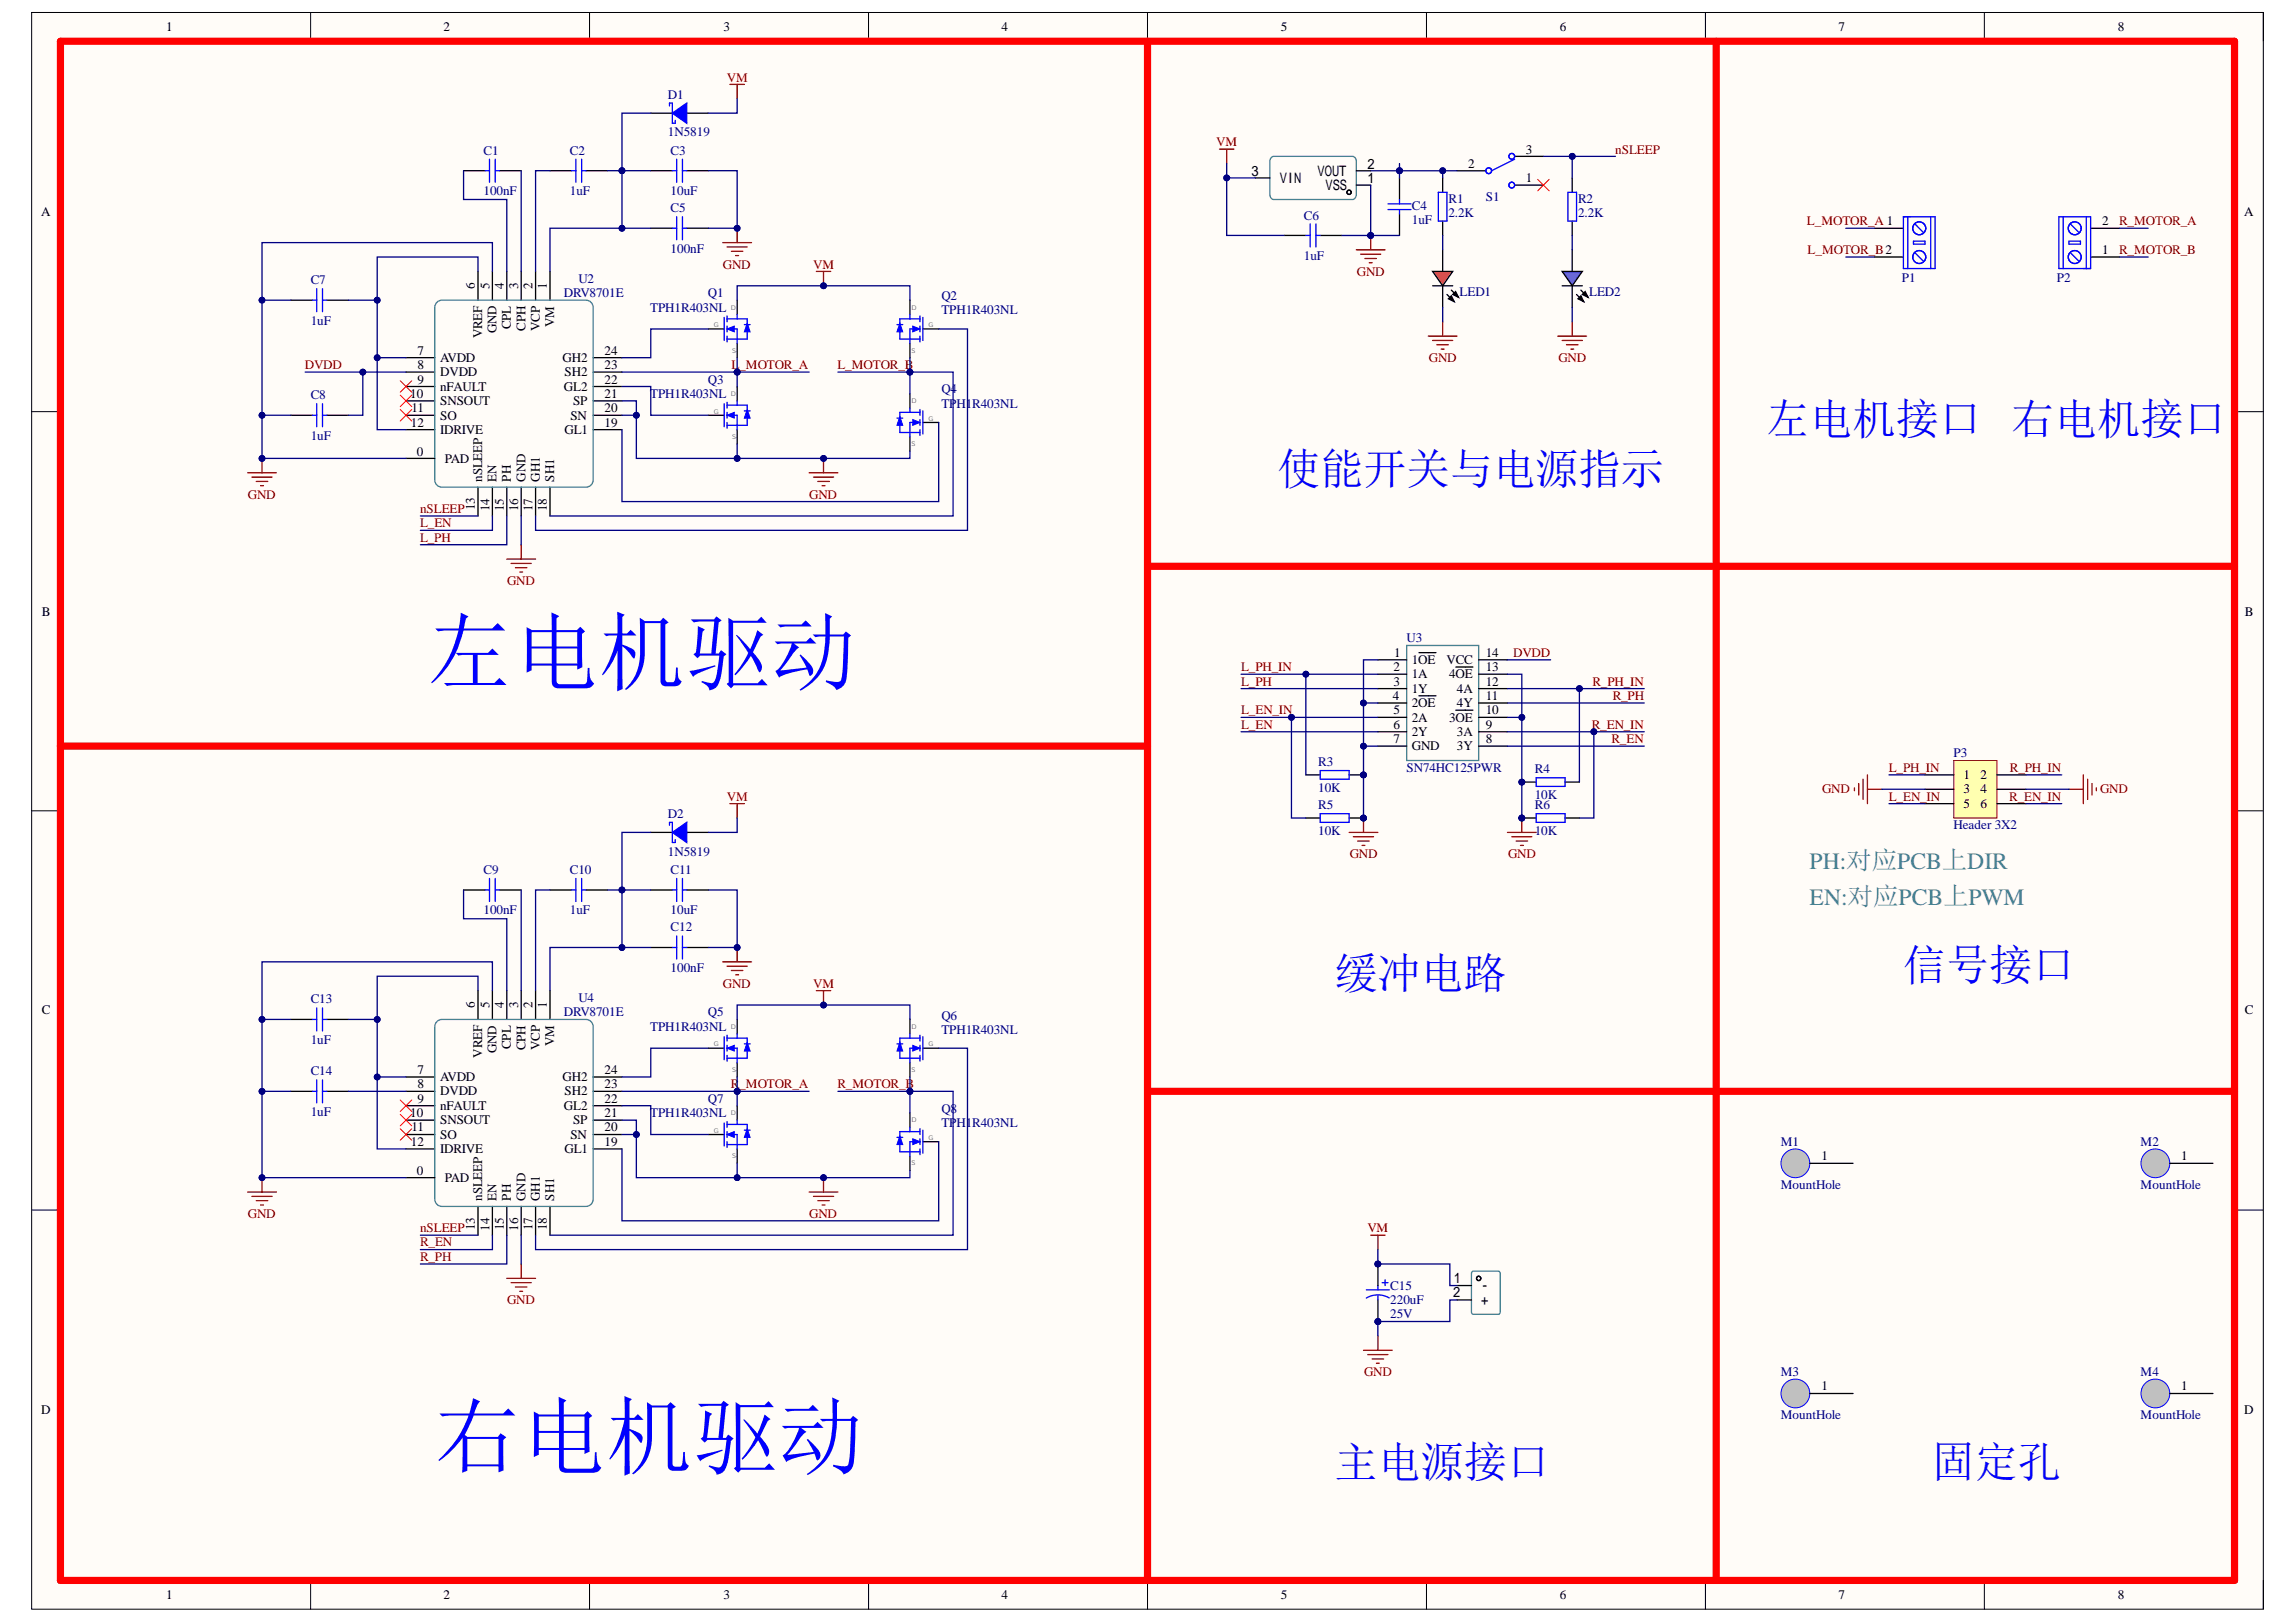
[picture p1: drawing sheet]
<svg xmlns="http://www.w3.org/2000/svg" width="297mm" height="210mm" viewBox="0 0 297 210" stroke-linecap="round" stroke-linejoin="round" font-family="sans-serif">
<defs><g id="words">
<g font-size="11.1" fill="#00f">
<text x="55.3" y="88.3">左电机驱动</text>
<text x="56.2" y="189.8">右电机驱动</text>
</g>
<g font-size="5.6" fill="#00f">
<text x="228.5" y="56.2">左电机接口 右电机接口</text>
<text x="165.2" y="62.7">使能开关与电源指示</text>
<text x="172.7" y="127.8">缓冲电路</text>
<text x="246.2" y="126.9">信号接口</text>
<text x="172.7" y="191.1">主电源接口</text>
<text x="249.9" y="191.1">固定孔</text>
</g>
<g font-size="3" fill="#45818e">
<text x="234.1" y="112.5">PH:对应PCB上DIR</text>
<text x="234.1" y="117.1">EN:对应PCB上PWM</text>
</g>
<g font-size="1.9">
<text x="165.6" y="23.7">VIN</text>
<text x="170.5" y="22.7">VOUT</text>
<text x="171.5" y="24.6">VSS</text>
</g>
<g font-size="1.7">
<text x="21.5" y="4">1</text>
<text x="57.4" y="4">2</text>
<text x="93.6" y="4">3</text>
<text x="129.6" y="4">4</text>
<text x="165.7" y="4">5</text>
<text x="201.8" y="4">6</text>
<text x="237.8" y="4">7</text>
<text x="274" y="4">8</text>
<text x="189.9" y="21.7">2</text>
<text x="197.4" y="19.9">3</text>
<text x="197.4" y="23.6">1</text>
<text x="5.3" y="28">A</text>
<text x="271.9" y="29.2">2</text>
<text x="290.3" y="28">A</text>
<text x="271.9" y="32.9">1</text>
<text x="61.4" y="37.4" transform="rotate(-90 61.4 37.4)">6</text>
<text x="63.3" y="37.4" transform="rotate(-90 63.3 37.4)">5</text>
<text x="65.2" y="37.4" transform="rotate(-90 65.2 37.4)">4</text>
<text x="67" y="37.4" transform="rotate(-90 67 37.4)">3</text>
<text x="68.9" y="37.4" transform="rotate(-90 68.9 37.4)">2</text>
<text x="70.8" y="37.4" transform="rotate(-90 70.8 37.4)">1</text>
<text x="54" y="45.9">7</text>
<text x="54" y="47.8">8</text>
<text x="57" y="46.9">AVDD</text>
<text x="62.4" y="43.8" transform="rotate(-90 62.4 43.8)">VREF</text>
<text x="64.2" y="43.1" transform="rotate(-90 64.2 43.1)">GND</text>
<text x="66.1" y="42.6" transform="rotate(-90 66.1 42.6)">CPL</text>
<text x="68" y="42.8" transform="rotate(-90 68 42.8)">CPH</text>
<text x="69.8" y="42.8" transform="rotate(-90 69.8 42.8)">VCP</text>
<text x="71.7" y="42.3" transform="rotate(-90 71.7 42.3)">VM</text>
<text x="72.8" y="46.9">GH2</text>
<text x="78.2" y="47.8">23</text>
<text x="78.2" y="45.9">24</text>
<text x="53.1" y="51.5">10</text>
<text x="53.2" y="53.4">11</text>
<text x="54" y="49.6">9</text>
<text x="57" y="48.7">DVDD</text>
<text x="57" y="50.6">nFAULT</text>
<text x="57" y="52.4">SNSOUT</text>
<text x="73" y="50.6">GL2</text>
<text x="73" y="48.7">SH2</text>
<text x="74.1" y="52.4">SP</text>
<text x="78.2" y="53.4">20</text>
<text x="78.2" y="51.5">21</text>
<text x="78.2" y="49.6">22</text>
<text x="53.2" y="55.2">12</text>
<text x="53.9" y="58.9">0</text>
<text x="57" y="54.3">SO</text>
<text x="57" y="56.2">IDRIVE</text>
<text x="57.6" y="59.9">PAD</text>
<text x="73" y="56.2">GL1</text>
<text x="73.8" y="54.3">SN</text>
<text x="78.2" y="55.2">19</text>
<text x="62.4" y="62.3" transform="rotate(-90 62.4 62.3)">nSLEEP</text>
<text x="64.2" y="62.3" transform="rotate(-90 64.2 62.3)">EN</text>
<text x="66.1" y="62.3" transform="rotate(-90 66.1 62.3)">PH</text>
<text x="68" y="62.3" transform="rotate(-90 68 62.3)">GND</text>
<text x="69.8" y="62.3" transform="rotate(-90 69.8 62.3)">GH1</text>
<text x="71.7" y="62.3" transform="rotate(-90 71.7 62.3)">SH1</text>
<text x="61.4" y="66.1" transform="rotate(-90 61.4 66.1)">13</text>
<text x="63.3" y="66.1" transform="rotate(-90 63.3 66.1)">14</text>
<text x="65.2" y="66.1" transform="rotate(-90 65.2 66.1)">15</text>
<text x="67" y="66.1" transform="rotate(-90 67 66.1)">16</text>
<text x="68.9" y="66.1" transform="rotate(-90 68.9 66.1)">17</text>
<text x="70.8" y="66.1" transform="rotate(-90 70.8 66.1)">18</text>
<text x="5.4" y="79.7">B</text>
<text x="290.4" y="79.7">B</text>
<text x="180.3" y="86.9">2</text>
<text x="180.3" y="88.7">3</text>
<text x="180.4" y="85">1</text>
<text x="182.7" y="85.9">1OE</text>
<text x="182.7" y="87.8">1A</text>
<text x="182.7" y="89.7">1Y</text>
<text x="187.1" y="85.9">VCC</text>
<text x="187.5" y="87.8">4OE</text>
<text x="188.5" y="89.7">4A</text>
<text x="192.2" y="88.7">12</text>
<text x="192.2" y="86.9">13</text>
<text x="192.2" y="85">14</text>
<text x="180.2" y="90.6">4</text>
<text x="180.3" y="94.3">6</text>
<text x="180.3" y="92.4">5</text>
<text x="182.7" y="91.5">2OE</text>
<text x="182.7" y="95.2">2Y</text>
<text x="182.7" y="93.4">2A</text>
<text x="187.5" y="93.4">3OE</text>
<text x="188.5" y="91.5">4Y</text>
<text x="188.5" y="95.2">3A</text>
<text x="192.2" y="92.4">10</text>
<text x="192.2" y="90.6">11</text>
<text x="192.2" y="94.3">9</text>
<text x="180.3" y="96.2">7</text>
<text x="182.7" y="97.1">GND</text>
<text x="188.5" y="97.1">3Y</text>
<text x="192.2" y="96.2">8</text>
<text x="254" y="100.8">1</text>
<text x="256.2" y="100.8">2</text>
<text x="254" y="102.7">3</text>
<text x="254" y="104.5">5</text>
<text x="256.2" y="102.7">4</text>
<text x="256.2" y="104.5">6</text>
<text x="5.4" y="131.3">C</text>
<text x="61.4" y="130.4" transform="rotate(-90 61.4 130.4)">6</text>
<text x="63.3" y="130.4" transform="rotate(-90 63.3 130.4)">5</text>
<text x="65.2" y="130.4" transform="rotate(-90 65.2 130.4)">4</text>
<text x="67" y="130.4" transform="rotate(-90 67 130.4)">3</text>
<text x="68.9" y="130.4" transform="rotate(-90 68.9 130.4)">2</text>
<text x="70.8" y="130.4" transform="rotate(-90 70.8 130.4)">1</text>
<text x="290.4" y="131.3">C</text>
<text x="62.4" y="136.9" transform="rotate(-90 62.4 136.9)">VREF</text>
<text x="64.2" y="136.3" transform="rotate(-90 64.2 136.3)">GND</text>
<text x="66.1" y="135.8" transform="rotate(-90 66.1 135.8)">CPL</text>
<text x="68" y="135.9" transform="rotate(-90 68 135.9)">CPH</text>
<text x="69.8" y="135.8" transform="rotate(-90 69.8 135.8)">VCP</text>
<text x="71.7" y="135.3" transform="rotate(-90 71.7 135.3)">VM</text>
<text x="54" y="139">7</text>
<text x="54" y="140.8">8</text>
<text x="54" y="142.7">9</text>
<text x="57" y="139.9">AVDD</text>
<text x="57" y="141.8">DVDD</text>
<text x="57" y="143.6">nFAULT</text>
<text x="72.8" y="139.9">GH2</text>
<text x="73" y="143.6">GL2</text>
<text x="73" y="141.8">SH2</text>
<text x="78.2" y="142.7">22</text>
<text x="78.2" y="140.8">23</text>
<text x="78.2" y="139">24</text>
<text x="53.1" y="144.6">10</text>
<text x="53.2" y="148.3">12</text>
<text x="53.2" y="146.4">11</text>
<text x="57" y="145.5">SNSOUT</text>
<text x="57" y="147.3">SO</text>
<text x="57" y="149.2">IDRIVE</text>
<text x="73" y="149.2">GL1</text>
<text x="73.8" y="147.3">SN</text>
<text x="74.1" y="145.5">SP</text>
<text x="78.2" y="148.3">19</text>
<text x="78.2" y="146.4">20</text>
<text x="78.2" y="144.6">21</text>
<text x="53.9" y="152">0</text>
<text x="57.6" y="152.9">PAD</text>
<text x="62.4" y="155.4" transform="rotate(-90 62.4 155.4)">nSLEEP</text>
<text x="64.2" y="155.4" transform="rotate(-90 64.2 155.4)">EN</text>
<text x="66.1" y="155.4" transform="rotate(-90 66.1 155.4)">PH</text>
<text x="68" y="155.4" transform="rotate(-90 68 155.4)">GND</text>
<text x="69.8" y="155.4" transform="rotate(-90 69.8 155.4)">GH1</text>
<text x="71.7" y="155.4" transform="rotate(-90 71.7 155.4)">SH1</text>
<text x="235.6" y="150.1">1</text>
<text x="282.2" y="150.1">1</text>
<text x="61.4" y="159.2" transform="rotate(-90 61.4 159.2)">13</text>
<text x="63.3" y="159.3" transform="rotate(-90 63.3 159.3)">14</text>
<text x="65.2" y="159.2" transform="rotate(-90 65.2 159.2)">15</text>
<text x="67" y="159.3" transform="rotate(-90 67 159.3)">16</text>
<text x="68.9" y="159.2" transform="rotate(-90 68.9 159.2)">17</text>
<text x="70.8" y="159.2" transform="rotate(-90 70.8 159.2)">18</text>
<text x="235.6" y="179.9">1</text>
<text x="282.2" y="179.9">1</text>
<text x="5.3" y="183">D</text>
<text x="290.3" y="183">D</text>
<text x="21.5" y="206.9">1</text>
<text x="57.4" y="206.9">2</text>
<text x="93.6" y="206.9">3</text>
<text x="129.6" y="206.9">4</text>
<text x="165.7" y="206.9">5</text>
<text x="201.8" y="206.9">6</text>
<text x="237.8" y="206.9">7</text>
<text x="274" y="206.9">8</text>
</g>
<g font-size="1.7" fill="#800000">
<text x="94" y="10.6">VM</text>
<text x="157.3" y="18.9">VM</text>
<text x="209" y="19.9">nSLEEP</text>
<text x="233.8" y="29.2">L_MOTOR_A 1</text>
<text x="274.1" y="29.2">R_MOTOR_A</text>
<text x="93.5" y="34.8">GND</text>
<text x="105.2" y="34.8">VM</text>
<text x="175.5" y="35.7">GND</text>
<text x="233.9" y="32.9">L_MOTOR_B2</text>
<text x="274.1" y="32.9">R_MOTOR_B</text>
<text x="39.4" y="47.8">DVDD</text>
<text x="94.6" y="47.8">L_MOTOR_A</text>
<text x="108.3" y="47.8">L_MOTOR_B</text>
<text x="184.9" y="46.9">GND</text>
<text x="201.6" y="46.9">GND</text>
<text x="32.1" y="64.5">GND</text>
<text x="104.7" y="64.5">GND</text>
<text x="54.3" y="66.4">nSLEEP</text>
<text x="54.3" y="68.3">L_EN</text>
<text x="54.3" y="70.1">L_PH</text>
<text x="65.6" y="75.7">GND</text>
<text x="160.6" y="86.9">L_PH_IN</text>
<text x="160.6" y="88.7">L_PH</text>
<text x="195.8" y="85">DVDD</text>
<text x="206" y="88.7">R_PH_IN</text>
<text x="160.6" y="92.4">L_EN_IN</text>
<text x="160.6" y="94.3">L_EN</text>
<text x="205.9" y="94.3">R_EN_IN</text>
<text x="208.6" y="90.6">R_PH</text>
<text x="208.5" y="96.2">R_EN</text>
<text x="244.4" y="99.9">L_PH_IN</text>
<text x="260" y="99.9">R_PH_IN</text>
<text x="94" y="103.6">VM</text>
<text x="235.7" y="102.7">GND</text>
<text x="244.4" y="103.6">L_EN_IN</text>
<text x="259.9" y="103.6">R_EN_IN</text>
<text x="271.7" y="102.7">GND</text>
<text x="174.6" y="111.1">GND</text>
<text x="195.1" y="111.1">GND</text>
<text x="93.5" y="127.8">GND</text>
<text x="105.2" y="127.8">VM</text>
<text x="94.5" y="140.8">R_MOTOR_A</text>
<text x="108.3" y="140.8">R_MOTOR_B</text>
<text x="32.1" y="157.6">GND</text>
<text x="54.3" y="159.4">nSLEEP</text>
<text x="54.3" y="161.3">R_EN</text>
<text x="104.7" y="157.6">GND</text>
<text x="176.9" y="159.4">VM</text>
<text x="54.3" y="163.2">R_PH</text>
<text x="65.6" y="168.7">GND</text>
<text x="176.5" y="178">GND</text>
</g>
<g font-size="1.7" fill="#000080">
<text x="86.4" y="17.6">1N5819</text>
<text x="86.4" y="12.8">D1</text>
<text x="62.5" y="20">C1</text>
<text x="73.7" y="20">C2</text>
<text x="86.8" y="20">C3</text>
<text x="62.5" y="25.3">100nF</text>
<text x="73.7" y="25.3">1uF</text>
<text x="86.8" y="25.3">10uF</text>
<text x="86.8" y="27.5">C5</text>
<text x="168.7" y="28.4">C6</text>
<text x="182.7" y="29">1uF</text>
<text x="182.7" y="27.1">C4</text>
<text x="187.4" y="28.1">2.2K</text>
<text x="187.4" y="26.2">R1</text>
<text x="192.2" y="26">S1</text>
<text x="204.2" y="28.1">2.2K</text>
<text x="204.2" y="26.2">R2</text>
<text x="86.8" y="32.7">100nF</text>
<text x="168.7" y="33.7">1uF</text>
<text x="40.2" y="36.8">C7</text>
<text x="73" y="38.5">DRV8701E</text>
<text x="74.8" y="36.6">U2</text>
<text x="84.1" y="40.3">TPH1R403NL</text>
<text x="91.6" y="38.5">Q1</text>
<text x="121.8" y="38.8">Q2</text>
<text x="121.8" y="40.7">TPH1R403NL</text>
<text x="188.8" y="38.3">LED1</text>
<text x="205.6" y="38.3">LED2</text>
<text x="246" y="36.4">P1</text>
<text x="266.1" y="36.4">P2</text>
<text x="40.2" y="42">1uF</text>
<text x="40.2" y="51.7">C8</text>
<text x="84.1" y="51.5">TPH1R403NL</text>
<text x="91.6" y="49.6">Q3</text>
<text x="121.8" y="50.9">Q4</text>
<text x="121.8" y="52.8">TPH1R403NL</text>
<text x="40.2" y="56.9">1uF</text>
<text x="182" y="83.1">U3</text>
<text x="170.5" y="99.1">R3</text>
<text x="182" y="99.9">SN74HC125PWR</text>
<text x="198.6" y="100.1">R4</text>
<text x="252.7" y="98">P3</text>
<text x="86.4" y="105.8">D2</text>
<text x="170.5" y="102.5">10K</text>
<text x="170.5" y="104.7">R5</text>
<text x="198.6" y="103.4">10K</text>
<text x="198.6" y="104.7">R6</text>
<text x="252.7" y="107.3">Header 3X2</text>
<text x="62.5" y="113.1">C9</text>
<text x="73.7" y="113.1">C10</text>
<text x="86.4" y="110.7">1N5819</text>
<text x="86.8" y="113.1">C11</text>
<text x="170.5" y="108.1">10K</text>
<text x="198.6" y="108.1">10K</text>
<text x="62.5" y="118.3">100nF</text>
<text x="73.7" y="118.3">1uF</text>
<text x="86.8" y="118.3">10uF</text>
<text x="86.8" y="125.8">100nF</text>
<text x="86.8" y="120.5">C12</text>
<text x="40.2" y="129.8">C13</text>
<text x="73" y="131.5">DRV8701E</text>
<text x="74.8" y="129.7">U4</text>
<text x="91.6" y="131.5">Q5</text>
<text x="121.8" y="131.9">Q6</text>
<text x="40.2" y="135.1">1uF</text>
<text x="84.1" y="133.4">TPH1R403NL</text>
<text x="121.8" y="133.8">TPH1R403NL</text>
<text x="40.2" y="139.1">C14</text>
<text x="91.6" y="142.7">Q7</text>
<text x="40.2" y="144.4">1uF</text>
<text x="84.1" y="144.6">TPH1R403NL</text>
<text x="121.8" y="144">Q8</text>
<text x="121.8" y="145.9">TPH1R403NL</text>
<text x="230.4" y="148.3">M1</text>
<text x="276.9" y="148.3">M2</text>
<text x="230.4" y="153.9">MountHole</text>
<text x="276.9" y="153.9">MountHole</text>
<text x="179.9" y="166.9">C15</text>
<text x="179.9" y="168.7">220uF</text>
<text x="179.9" y="170.6">25V</text>
<text x="230.4" y="178">M3</text>
<text x="276.9" y="178">M4</text>
<text x="230.4" y="183.6">MountHole</text>
<text x="276.9" y="183.6">MountHole</text>
</g>
<g font-size=".8" fill="#666">
<text x="94.5" y="40.1">D</text>
<text x="117.9" y="40.1">D</text>
<text x="92.3" y="42.3">G</text>
<text x="94.7" y="45.7">S</text>
<text x="117.9" y="45.7">S</text>
<text x="120.1" y="42.3">G</text>
<text x="92.3" y="53.5">G</text>
<text x="94.5" y="51.2">D</text>
<text x="117.9" y="52.2">D</text>
<text x="94.7" y="56.8">S</text>
<text x="117.9" y="57.8">S</text>
<text x="120.1" y="54.5">G</text>
<text x="92.3" y="135.4">G</text>
<text x="94.5" y="133.1">D</text>
<text x="117.9" y="133.1">D</text>
<text x="120.1" y="135.4">G</text>
<text x="94.7" y="138.7">S</text>
<text x="117.9" y="138.7">S</text>
<text x="92.3" y="146.6">G</text>
<text x="94.5" y="144.3">D</text>
<text x="94.7" y="149.9">S</text>
<text x="117.9" y="145.2">D</text>
<text x="120.1" y="147.5">G</text>
<text x="117.9" y="150.8">S</text>
</g>
</g></defs>
<path d="M4.1 1.6h288.7v206.6h-288.7z" fill-rule="evenodd" fill="#fffcf8"/>
<path d="M4.1 1.6h288.7v206.6h-288.7z" fill="none" stroke="#000" stroke-width=".13"/>
<path d="M7.8 5.3h281.3v199.2h-281.3z" fill-rule="evenodd" fill="#fffcf8"/>
<g fill="none" stroke="#000" stroke-width=".13">
<path d="M4.1 1.6h3.7M7.8 5.3h281.3v199.2h-281.3zM40.2 1.6v3.7M76.3 1.6v3.7M112.4 1.6v3.7M148.5 1.6v3.7M184.5 1.6v3.7M220.6 1.6v3.7M256.7 1.6v3.7M289.1 1.6h3.7v3.7M4.1 53.3h3.7M289.1 53.3h3.7"/>
<path d="M4.1 104.9h3.7M289.1 104.9h3.7M4.1 156.6h3.7M289.1 156.6h3.7M40.2 204.5v3.7M76.3 204.5v3.7M112.4 204.5v3.7M148.5 204.5v3.7M184.5 204.5v3.7M220.6 204.5v3.7M256.7 204.5v3.7M292.8 204.5v3.7"/>
</g>
<g fill="none" stroke="#000" stroke-width=".17">
<path d="M84.2 14.6h2.8M88.8 14.6h2.8M61.8 35.1v3.7M63.7 35.1v3.7M65.6 35.1v3.7M67.4 35.1v3.7M69.3 35.1v3.7M71.2 35.1v3.7M84.2 22.1h2.8M88.8 22.1h2.8M52.5 46.3h3.7M52.5 48.2h3.7"/>
<path d="M52.5 50h3.7M52.5 51.9h3.7M52.5 53.7h3.7M52.5 55.6h3.7M52.5 59.3h3.7M76.7 46.3h3.8M76.7 48.2h3.8M76.7 50h3.8M76.7 51.9h3.8M76.7 53.7h3.8M76.7 55.6h3.8M61.8 63v3.8"/>
<path d="M63.7 63v3.8M65.6 63v3.8M67.4 63v3.8M69.3 63v3.8M71.2 63v3.8"/>
</g>
<path d="M56.5 39.1l.3-.2 .4-.1h18.6a.93 .93 0 0 1 .9 1v22.3a.93 .93 0 0 1-.9 .9h-18.6a.93 .93 0 0 1-1-.9v-22.3l.1-.4z" fill="none" stroke="#45818e" stroke-width=".17"/>
<path d="M87 22.1h.5M87.5 20.6v3M88.3 22.1h.5M88.3 20.6v3" fill="none" stroke="#00f" stroke-width=".17"/>
<path d="M87 14.6l1.8-1.3v2.6z" fill="#00f"/>
<path d="M86.6 13.7v-.4h.4v2.6h.4v-.3M87 14.6l1.8-1.3v2.6zM93.7 41.1v3M94.1 41.3h1.3M94.1 42.6h1.3v1.8M94.1 43.9h1.3M94.1 40.9v.7M94.1 42.2v.7M94.1 43.5v.7" fill="none" stroke="#00f" stroke-width=".17"/>
<path d="M95.4 38.8v1.9M91.6 42.6h2.1M95.4 44.4v1.9" fill="none" stroke="#000" stroke-width=".17"/>
<path d="M94.1 42.6l.9-.4v.7z" fill="#00f"/>
<path d="M94.1 42.6l.9-.4v.7z" fill="none" stroke="#00f" stroke-width=".13"/>
<path d="M95.4 40.7v.6M96.3 42h.7" fill="none" stroke="#00f" stroke-width=".17"/>
<path d="M96.7 41.8l.3 1.1h-.7z" fill="#00f"/>
<path d="M96.7 41.8l.3 1.1h-.7z" fill="none" stroke="#00f" stroke-width=".13"/>
<path d="M93.7 52.2v3M94.1 52.4h1.3M94.1 53.7h1.3v1.9M94.1 55h1.3M94.1 52.1v.7M94.1 53.4v.7M94.1 54.7v.7M95.4 41.3h1.3v2.6h-1.3" fill="none" stroke="#00f" stroke-width=".17"/>
<path d="M91.6 53.7h2.1M95.4 50v1.9M95.4 55.6v1.9" fill="none" stroke="#000" stroke-width=".17"/>
<path d="M94.1 53.7l.9-.3v.7z" fill="#00f"/>
<path d="M94.1 53.7l.9-.3v.7z" fill="none" stroke="#00f" stroke-width=".13"/>
<path d="M95.4 51.9v.5M96.3 53.2h.7" fill="none" stroke="#00f" stroke-width=".17"/>
<path d="M96.7 53l.3 1.1h-.7z" fill="#00f"/>
<path d="M96.7 53l.3 1.1h-.7z" fill="none" stroke="#00f" stroke-width=".13"/>
<g fill="none" stroke="#00f" stroke-width=".17">
<path d="M40.4 38.8h.6M41 37.4v2.9M41.7 37.4v2.9M41.7 38.8h.6M62.8 22.1h.5M63.3 20.6v3M64.1 22.1h.5M64.1 20.6v3M73.9 22.1h.6M74.5 20.6v3M75.3 22.1h.5M75.3 20.6v3"/>
<path d="M87 29.5h.5M87.5 28.1v2.9M88.3 29.5h.5M88.3 28.1v2.9M40.4 53.7h.6M41 52.2v3M41.7 53.7h.6M41.7 52.2v3M95.4 52.4h1.3v2.6h-1.3"/>
</g>
<path d="M37.6 38.8h2.8M42.3 38.8h2.8M60 22.1h2.8M64.6 22.1h2.8M71.2 22.1h2.7M75.8 22.1h2.8M84.2 29.5h2.8M88.8 29.5h2.8M37.6 53.7h2.8M42.3 53.7h2.8" fill="none" stroke="#000" stroke-width=".17"/>
<path d="M33.9 59.3v1.9M32 61.2h3.8M32.6 61.7h2.6M33.2 62.3h1.4M33.7 62.9h.4" fill="none" stroke="#800000" stroke-width=".17"/>
<circle cx="33.9" cy="59.3" r=".37" fill="#000080"/>
<circle cx="33.9" cy="59.3" r=".37" fill="none" stroke="#000080" stroke-width=".13"/>
<path d="M51.8 49.3l1.5 1.5M51.8 51.1l1.5 1.5M51.8 53l1.5 1.5M53.3 49.3l-1.5 1.5M53.3 51.1l-1.5 1.5M53.3 53l-1.5 1.5" fill="none" stroke="#f00" stroke-width=".13"/>
<path d="M93.5 31.4h3.7M94.1 32h2.6M94.6 32.5h1.5M95.2 33.1h.4M95.4 29.5v1.9" fill="none" stroke="#800000" stroke-width=".17"/>
<circle cx="95.4" cy="29.5" r=".37" fill="#000080"/>
<circle cx="95.4" cy="29.5" r=".37" fill="none" stroke="#000080" stroke-width=".13"/>
<path d="M94.4 10.9h1.9M95.4 10.9v1.9M105.6 35.1h1.9M106.5 35.1v1.9M65.6 72.4h3.7M66.1 72.9h2.6M66.7 73.5h1.5M67.2 74h.4M67.4 70.5v1.9" fill="none" stroke="#800000" stroke-width=".17"/>
<circle cx="106.5" cy="37" r=".37" fill="#000080"/>
<circle cx="106.5" cy="37" r=".37" fill="none" stroke="#000080" stroke-width=".13"/>
<path d="M106.5 59.3v1.9M104.7 61.2h3.7M105.2 61.7h2.6M105.8 62.3h1.5M106.4 62.9h.3" fill="none" stroke="#800000" stroke-width=".17"/>
<circle cx="106.5" cy="59.3" r=".37" fill="#000080"/>
<circle cx="106.5" cy="59.3" r=".37" fill="none" stroke="#000080" stroke-width=".13"/>
<g fill="none" stroke="#000" stroke-width=".17">
<path d="M84.2 115.2h2.8M84.2 107.7h2.8M88.8 115.2h2.8M88.8 107.7h2.8M52.5 139.4h3.7M61.8 128.2v3.7M63.7 128.2v3.7M65.6 128.2v3.7M67.4 128.2v3.7M69.3 128.2v3.7M71.2 128.2v3.7M76.7 139.4h3.8"/>
<path d="M52.5 141.2h3.7M52.5 143.1h3.7M52.5 145h3.7M52.5 146.8h3.7M52.5 148.7h3.7M52.5 152.4h3.7M61.8 156.1v3.7M63.7 156.1v3.7M65.6 156.1v3.7M67.4 156.1v3.7M69.3 156.1v3.7M71.2 156.1v3.7"/>
<path d="M76.7 141.2h3.8M76.7 143.1h3.8M76.7 145h3.8M76.7 146.8h3.8M76.7 148.7h3.8"/>
</g>
<path d="M56.5 132.2l.3-.2 .4-.1h18.6a.93 .93 0 0 1 .9 1v22.3a.93 .93 0 0 1-.9 .9h-18.6a.93 .93 0 0 1-1-.9v-22.3l.1-.4z" fill="none" stroke="#45818e" stroke-width=".17"/>
<path d="M87 115.2h.5M87.5 113.7v3M88.3 115.2h.5M88.3 113.7v3" fill="none" stroke="#00f" stroke-width=".17"/>
<path d="M87 107.7l1.8-1.3v2.6z" fill="#00f"/>
<path d="M86.6 106.8v-.4h.4v2.6h.4v-.3M87 107.7l1.8-1.3v2.6zM93.7 134.2v2.9M94.1 134.3h1.3M94.1 135.6h1.3v1.9M94.1 136.9h1.3M94.1 134v.7M94.1 135.3v.7M94.1 136.6v.7" fill="none" stroke="#00f" stroke-width=".17"/>
<path d="M91.6 135.6h2.1M95.4 131.9v1.9M95.4 137.5v1.9" fill="none" stroke="#000" stroke-width=".17"/>
<path d="M94.1 135.6l.9-.3v.7z" fill="#00f"/>
<path d="M94.1 135.6l.9-.3v.7z" fill="none" stroke="#00f" stroke-width=".13"/>
<path d="M95.4 133.8v.5M96.3 135.1h.7" fill="none" stroke="#00f" stroke-width=".17"/>
<path d="M96.7 134.9l.3 1.1h-.7z" fill="#00f"/>
<path d="M96.7 134.9l.3 1.1h-.7z" fill="none" stroke="#00f" stroke-width=".13"/>
<path d="M95.4 134.3h1.3v2.6h-1.3M93.7 145.3v3M94.1 145.5h1.3M94.1 146.8h1.3v1.9M94.1 148.1h1.3M94.1 145.1v.8M94.1 146.4v.8M94.1 147.7v.8" fill="none" stroke="#00f" stroke-width=".17"/>
<path d="M91.6 146.8h2.1M95.4 143.1v1.9M95.4 148.7v1.8" fill="none" stroke="#000" stroke-width=".17"/>
<path d="M94.1 146.8l.9-.4v.8z" fill="#00f"/>
<path d="M94.1 146.8l.9-.4v.8z" fill="none" stroke="#00f" stroke-width=".13"/>
<path d="M95.4 145v.5M96.3 146.3h.7" fill="none" stroke="#00f" stroke-width=".17"/>
<path d="M96.7 146.1l.3 1.1h-.7z" fill="#00f"/>
<path d="M96.7 146.1l.3 1.1h-.7z" fill="none" stroke="#00f" stroke-width=".13"/>
<g fill="none" stroke="#00f" stroke-width=".17">
<path d="M62.8 115.2h.5M63.3 113.7v3M64.1 115.2h.5M64.1 113.7v3M73.9 115.2h.6M74.5 113.7v3M75.3 115.2h.5M75.3 113.7v3M40.4 131.9h.6M41 130.4v3M41 139.7v3M41.7 130.4v3"/>
<path d="M41.7 139.7v3M41.7 131.9h.6M87 122.6h.5M87.5 121.1v3M88.3 122.6h.5M88.3 121.1v3M40.4 141.2h.6M41.7 141.2h.6M95.4 145.5h1.3v2.6h-1.3"/>
</g>
<path d="M60 115.2h2.8M64.6 115.2h2.8M71.2 115.2h2.7M75.8 115.2h2.8M37.6 131.9h2.8M42.3 131.9h2.8M84.2 122.6h2.8M88.8 122.6h2.8M37.6 141.2h2.8M42.3 141.2h2.8" fill="none" stroke="#000" stroke-width=".17"/>
<path d="M32 154.3h3.8M32.6 154.8h2.6M33.2 155.4h1.4M33.7 155.9h.4M33.9 152.4v1.9" fill="none" stroke="#800000" stroke-width=".17"/>
<circle cx="33.9" cy="152.4" r=".37" fill="#000080"/>
<circle cx="33.9" cy="152.4" r=".37" fill="none" stroke="#000080" stroke-width=".13"/>
<path d="M51.8 142.4l1.5 1.4M51.8 144.2l1.5 1.5M51.8 146.1l1.5 1.5M53.3 142.4l-1.5 1.4M53.3 144.2l-1.5 1.5M53.3 146.1l-1.5 1.5" fill="none" stroke="#f00" stroke-width=".13"/>
<path d="M93.5 124.5h3.7M94.1 125h2.6M94.6 125.6h1.5M95.2 126.2h.4M95.4 122.6v1.9" fill="none" stroke="#800000" stroke-width=".17"/>
<circle cx="95.4" cy="122.6" r=".37" fill="#000080"/>
<circle cx="95.4" cy="122.6" r=".37" fill="none" stroke="#000080" stroke-width=".13"/>
<path d="M94.4 104h1.9M95.4 104v1.9M105.6 128.2h1.9M106.5 128.2v1.9M65.6 165.4h3.7M66.1 166h2.6M66.7 166.5h1.5M67.2 167.1h.4M67.4 163.6v1.8" fill="none" stroke="#800000" stroke-width=".17"/>
<circle cx="106.5" cy="130.1" r=".37" fill="#000080"/>
<circle cx="106.5" cy="130.1" r=".37" fill="none" stroke="#000080" stroke-width=".13"/>
<path d="M104.7 154.3h3.7M105.2 154.8h2.6M105.8 155.4h1.5M106.4 155.9h.3M106.5 152.4v1.9" fill="none" stroke="#800000" stroke-width=".17"/>
<circle cx="106.5" cy="152.4" r=".37" fill="#000080"/>
<circle cx="106.5" cy="152.4" r=".37" fill="none" stroke="#000080" stroke-width=".13"/>
<path d="M164.4 20.4l.4-.2h10.2a.59 .59 0 0 1 .5 .7v4.3a.6 .6 0 0 1-.5 .6h-10.2a.6 .6 0 0 1-.5-.6v-4.3z" fill="none" stroke="#45818e" stroke-width=".17"/>
<g fill="none" stroke="#000" stroke-width=".17">
<path d="M162.4 23h1.9M166.1 30.5h2.8M170.8 30.5h2.8M175.5 24h1.8M175.5 22.1h1.8M181.1 23v2.8M181.1 27.7v2.8"/>
<circle cx="174.5" cy="24.9" r=".28"/>
</g>
<path d="M157.8 19.3h1.8M158.7 19.3v1.9M175.5 32.3h3.7M176 32.9h2.6M176.6 33.5h1.5M177.1 34h.4M177.3 30.5v1.8" fill="none" stroke="#800000" stroke-width=".17"/>
<path d="M168.9 30.5h.6M169.5 29v3M170.2 29v3M170.2 30.5h.6M179.6 27.1h2.9M179.6 26.4h2.9M181.1 25.8v.6M181.1 27.1v.6" fill="none" stroke="#00f" stroke-width=".17"/>
<circle cx="177.3" cy="30.5" r=".37" fill="#000080"/>
<circle cx="177.3" cy="30.5" r=".37" fill="none" stroke="#000080" stroke-width=".13"/>
<path d="M186.6 23v1.9M186.6 28.6v1.9M186.6 32.3v2.8M186.6 37v2.8" fill="none" stroke="#000" stroke-width=".17"/>
<path d="M186.1 24.9h1.1v3.7h-1.1z" fill="none" stroke="#00f" stroke-width=".17"/>
<path d="M185.3 35.1h2.6l-1.3 1.9z" fill="#e06666"/>
<path d="M185.3 35.1h2.6l-1.3 1.9zM185.3 37h2.6M187.2 38.1l.9 .9M187.4 38.7l.4-.4 .3 .7zM187.8 37.5l.9 1M187.9 38.1l.4-.4 .4 .8zM188.5 22.1h3.7M196 20.2h3.7M196 24h3.7M203.4 32.3v2.8M203.4 37v2.8" fill="none" stroke="#000" stroke-width=".17"/>
<path d="M187.4 38.7l.4-.4 .3 .7zM187.9 38.1l.4-.4 .4 .8z" fill="#000"/>
<path d="M184.8 43.5h3.7M185.3 44.1h2.6M185.9 44.6h1.5M186.5 45.2h.3M186.6 41.6v1.9" fill="none" stroke="#800000" stroke-width=".17"/>
<g fill="none" stroke="#00f" stroke-width=".17">
<path d="M196 20.6l-3 1.5"/>
<circle cx="192.6" cy="22.1" r=".37"/>
<circle cx="195.6" cy="20.2" r=".37"/>
<circle cx="195.6" cy="24" r=".37"/>
</g>
<path d="M202.1 35.1h2.6l-1.3 1.9z" fill="#3c78d8"/>
<g fill="none" stroke="#000" stroke-width=".17">
<path d="M202.1 35.1h2.6l-1.3 1.9zM202.1 37h2.6M203.4 23v1.9M203.4 28.6v1.9M204 38.1l.9 .9M204.5 38.3l.4 .7-.7-.3zM204.5 37.5l1 1M204.7 38.1l.4-.4 .4 .8zM178.3 85.4h3.7M178.3 87.3h3.7M178.3 91h3.7M178.3 94.7h3.7"/>
<path d="M178.3 96.6h3.7M178.3 92.8h3.7M178.3 89.1h3.7M183.6 84.5h2.2M183.6 90h2.2M188.3 91.9h2.3M188.3 86.3h2.3M191.3 85.4h3.7M191.3 87.3h3.7M191.3 91h3.7M191.3 94.7h3.7M191.3 96.6h3.7"/>
<path d="M191.3 92.8h3.7M191.3 89.1h3.7"/>
</g>
<path d="M204.5 38.3l.4 .7-.7-.3zM204.7 38.1l.4-.4 .4 .8z" fill="#000"/>
<path d="M202.8 24.9h1.2v3.7h-1.2z" fill="none" stroke="#00f" stroke-width=".17"/>
<path d="M201.5 43.5h3.8M202.1 44.1h2.6M202.7 44.6h1.5M203.2 45.2h.4M203.4 41.6v1.9" fill="none" stroke="#800000" stroke-width=".17"/>
<path d="M198.9 23.2l1.5 1.5M200.4 23.2l-1.5 1.5" fill="none" stroke="#f00" stroke-width=".13"/>
<path d="M182 83.5h9.3v14.9h-9.3z" fill="none" stroke="#45818e" stroke-width=".17"/>
<circle cx="176.4" cy="100.3" r=".37" fill="#000080"/>
<circle cx="176.4" cy="100.3" r=".37" fill="none" stroke="#000080" stroke-width=".13"/>
<path d="M174.5 100.3h1.9" fill="none" stroke="#000" stroke-width=".17"/>
<circle cx="176.4" cy="100.3" r=".37" fill="#000080"/>
<circle cx="176.4" cy="100.3" r=".37" fill="none" stroke="#000080" stroke-width=".13"/>
<path d="M168.9 100.3h1.9" fill="none" stroke="#000" stroke-width=".17"/>
<path d="M170.8 99.7h3.7v1.1h-3.7z" fill="none" stroke="#00f" stroke-width=".17"/>
<circle cx="176.4" cy="105.9" r=".37" fill="#000080"/>
<circle cx="176.4" cy="105.9" r=".37" fill="none" stroke="#000080" stroke-width=".13"/>
<path d="M174.5 105.9h1.9" fill="none" stroke="#000" stroke-width=".17"/>
<circle cx="176.4" cy="105.9" r=".37" fill="#000080"/>
<circle cx="176.4" cy="105.9" r=".37" fill="none" stroke="#000080" stroke-width=".13"/>
<path d="M168.9 105.9h1.9" fill="none" stroke="#000" stroke-width=".17"/>
<path d="M170.8 105.3h3.7v1.1h-3.7z" fill="none" stroke="#00f" stroke-width=".17"/>
<path d="M174.5 107.7h3.8M175.1 108.3h2.6M175.6 108.8h1.5M176.2 109.4h.4M176.4 105.9v1.8" fill="none" stroke="#800000" stroke-width=".17"/>
<circle cx="176.4" cy="105.9" r=".37" fill="#000080"/>
<circle cx="176.4" cy="105.9" r=".37" fill="none" stroke="#000080" stroke-width=".13"/>
<circle cx="196.9" cy="101.2" r=".37" fill="#000080"/>
<circle cx="196.9" cy="101.2" r=".37" fill="none" stroke="#000080" stroke-width=".13"/>
<path d="M196.9 101.2h1.8" fill="none" stroke="#000" stroke-width=".17"/>
<circle cx="196.9" cy="101.2" r=".37" fill="#000080"/>
<circle cx="196.9" cy="101.2" r=".37" fill="none" stroke="#000080" stroke-width=".13"/>
<path d="M202.5 101.2h1.8" fill="none" stroke="#000" stroke-width=".17"/>
<path d="M198.7 100.6h3.8v1.2h-3.8z" fill="none" stroke="#00f" stroke-width=".17"/>
<circle cx="196.9" cy="105.9" r=".37" fill="#000080"/>
<circle cx="196.9" cy="105.9" r=".37" fill="none" stroke="#000080" stroke-width=".13"/>
<path d="M196.9 105.9h1.8" fill="none" stroke="#000" stroke-width=".17"/>
<circle cx="196.9" cy="105.9" r=".37" fill="#000080"/>
<circle cx="196.9" cy="105.9" r=".37" fill="none" stroke="#000080" stroke-width=".13"/>
<path d="M202.5 105.9h1.8" fill="none" stroke="#000" stroke-width=".17"/>
<path d="M198.7 105.3h3.8v1.1h-3.8z" fill="none" stroke="#00f" stroke-width=".17"/>
<path d="M195 107.7h3.7M195.6 108.3h2.6M196.1 108.8h1.5M196.7 109.4h.4M196.9 105.9v1.8" fill="none" stroke="#800000" stroke-width=".17"/>
<circle cx="196.9" cy="105.9" r=".37" fill="#000080"/>
<circle cx="196.9" cy="105.9" r=".37" fill="none" stroke="#000080" stroke-width=".13"/>
<circle cx="178.3" cy="163.6" r=".37" fill="#000080"/>
<circle cx="178.3" cy="163.6" r=".37" fill="none" stroke="#000080" stroke-width=".13"/>
<circle cx="178.3" cy="171" r=".38" fill="#000080"/>
<circle cx="178.3" cy="171" r=".38" fill="none" stroke="#000080" stroke-width=".13"/>
<path d="M176.8 166.9h2.9M178.3 166.4v.5M178.8 166h.8M179.2 165.6v.8" fill="none" stroke="#00f" stroke-width=".17"/>
<path d="M178.3 163.6v2.8" fill="none" stroke="#000" stroke-width=".17"/>
<circle cx="178.3" cy="163.6" r=".37" fill="#000080"/>
<circle cx="178.3" cy="163.6" r=".37" fill="none" stroke="#000080" stroke-width=".13"/>
<path d="M178.3 168.2v2.8" fill="none" stroke="#000" stroke-width=".17"/>
<circle cx="178.3" cy="171" r=".38" fill="#000080"/>
<circle cx="178.3" cy="171" r=".38" fill="none" stroke="#000080" stroke-width=".13"/>
<path d="M178.3 167.7v.5M179.7 168a2.91 2.91 0 0 0-2.9 0" fill="none" stroke="#00f" stroke-width=".17"/>
<path d="M177.3 159.9h1.9M178.3 159.9v1.8M176.4 174.7h3.7M176.9 175.3h2.7M177.5 175.9h1.5M178.1 176.4h.3M178.3 172.9v1.8" fill="none" stroke="#800000" stroke-width=".17"/>
<circle cx="232.3" cy="150.5" r="1.86" fill="#c0c0c0"/>
<circle cx="232.3" cy="150.5" r="1.86" fill="none" stroke="#00f" stroke-width=".13"/>
<path d="M234.1 150.5h5.6" fill="none" stroke="#000" stroke-width=".17"/>
<circle cx="278.8" cy="150.5" r="1.86" fill="#c0c0c0"/>
<circle cx="278.8" cy="150.5" r="1.86" fill="none" stroke="#00f" stroke-width=".13"/>
<path d="M280.7 150.5h5.6" fill="none" stroke="#000" stroke-width=".17"/>
<circle cx="232.3" cy="180.3" r="1.86" fill="#c0c0c0"/>
<circle cx="232.3" cy="180.3" r="1.86" fill="none" stroke="#00f" stroke-width=".13"/>
<path d="M234.1 180.3h5.6" fill="none" stroke="#000" stroke-width=".17"/>
<circle cx="278.8" cy="180.3" r="1.86" fill="#c0c0c0"/>
<circle cx="278.8" cy="180.3" r="1.86" fill="none" stroke="#00f" stroke-width=".13"/>
<path d="M280.7 180.3h5.6" fill="none" stroke="#000" stroke-width=".17"/>
<path d="M7.8 5.3h281.3v199.2h-281.3zM148.5 5.3v199.2M222 5.3v199.2M148.5 73.3h140.6M7.8 96.6h140.7M148.5 141.2h140.6" fill="none" stroke="#f00" stroke-width=".93"/>
<path d="M252.8 98.4h5.6v7.5h-5.6z" fill-rule="evenodd" fill="#ffffb0"/>
<path d="M252.8 98.4h5.6v7.5h-5.6z" fill="none" stroke="#800000" stroke-width=".13"/>
<g fill="none" stroke="#000" stroke-width=".17">
<path d="M117.7 38.8v1.9M242.5 29.5h3.7M242.5 33.3h3.7M270.5 29.5h3.7M270.5 33.3h3.7M117.7 44.4v1.9M119.4 42.6h2M249 100.3h3.8M249 102.1h3.8M249 104h3.8M258.4 100.3h3.7M258.4 102.1h3.7"/>
<path d="M258.4 104h3.7M188.5 166.4h1.9M188.5 168.2h1.9"/>
<circle cx="191.3" cy="165.4" r=".28"/>
</g>
<path d="M239.9 102v.3M240.5 101.4v1.5M241 100.8v2.6M241.6 100.3v3.7M241.6 102.1h1.9M267.7 102.1h1.8M269.5 100.3v3.7M270.1 100.8v2.6M270.6 101.4v1.5M271.2 102v.3" fill="none" stroke="#800000" stroke-width=".17"/>
<g fill="none" stroke="#00f" stroke-width=".17">
<path d="M246.2 28.1h4.1v6.7h-4.1zM246.8 28.1v6.7M247.6 31.2h1.4v.4h-1.4zM247.7 29l1.2 1.1M247.7 32.7l1.2 1.1M249.8 28.1v6.7M266.4 28.1h4.1v6.7h-4.1zM266.9 28.1v6.7M267.7 31.2h1.5v.4h-1.5zM267.9 32.7l1.1 1.1M267.9 29l1.1 1.1M269.9 28.1v6.7"/>
<path d="M117.7 41.3h1.3M117.7 43.9h1.3M119 42.6h-1.3v1.8M119 40.9v.7M119 42.2v.7M119 43.5v.7M119.4 41.1v3"/>
<circle cx="248.3" cy="33.3" r=".84"/>
<circle cx="248.3" cy="29.5" r=".84"/>
<circle cx="268.4" cy="29.5" r=".84"/>
<circle cx="268.4" cy="33.3" r=".84"/>
</g>
<path d="M190.5 164.5h3.3l.3 .2v5.1l-.1 .2-3.4 .1-.2-.2v-5.1z" fill="none" stroke="#45818e" stroke-width=".17"/>
<path d="M118.1 42.2l.9 .4-.9 .3z" fill="#00f"/>
<path d="M118.1 42.2l.9 .4-.9 .3z" fill="none" stroke="#00f" stroke-width=".13"/>
<path d="M116 42h.8M117.7 40.7v.6" fill="none" stroke="#00f" stroke-width=".17"/>
<path d="M116.4 41.8l.4 1.1h-.8z" fill="#00f"/>
<path d="M116.4 41.8l.4 1.1h-.8z" fill="none" stroke="#00f" stroke-width=".13"/>
<path d="M117.7 41.3h-1.3v2.6h1.3M117.7 53.4h1.3M117.7 56h1.3M119 54.7h-1.3v1.8M119 53v.7M119 54.3v.7M119 55.6v.7M119.4 53.2v3" fill="none" stroke="#00f" stroke-width=".17"/>
<path d="M117.7 50.9v1.9M117.7 56.5v1.9M119.4 54.7h2" fill="none" stroke="#000" stroke-width=".17"/>
<path d="M118.1 54.3l.9 .4-.9 .3z" fill="#00f"/>
<path d="M118.1 54.3l.9 .4-.9 .3z" fill="none" stroke="#00f" stroke-width=".13"/>
<path d="M116 54.1h.8M117.7 52.8v.6" fill="none" stroke="#00f" stroke-width=".17"/>
<path d="M116.4 53.9l.4 1.1h-.8z" fill="#00f"/>
<path d="M116.4 53.9l.4 1.1h-.8z" fill="none" stroke="#00f" stroke-width=".13"/>
<path d="M117.7 53.4h-1.3v2.6h1.3M117.7 134.3h1.3M117.7 136.9h1.3M119 135.6h-1.3v1.9M119 134v.7M119 135.3v.7M119 136.6v.7M119.4 134.2v2.9" fill="none" stroke="#00f" stroke-width=".17"/>
<path d="M117.7 131.9v1.9M117.7 137.5v1.9M119.4 135.6h2" fill="none" stroke="#000" stroke-width=".17"/>
<path d="M118.1 135.3l.9 .3-.9 .4z" fill="#00f"/>
<path d="M118.1 135.3l.9 .3-.9 .4z" fill="none" stroke="#00f" stroke-width=".13"/>
<path d="M116 135.1h.8M117.7 133.8v.5" fill="none" stroke="#00f" stroke-width=".17"/>
<path d="M116.4 134.9l.4 1.1h-.8z" fill="#00f"/>
<path d="M116.4 134.9l.4 1.1h-.8z" fill="none" stroke="#00f" stroke-width=".13"/>
<path d="M117.7 134.3h-1.3v2.6h1.3M117.7 146.4h1.3M117.7 149h1.3M119 147.7h-1.3v1.9M119 146.1v.7M119 147.4v.7M119 148.7v.7M119.4 146.3v2.9" fill="none" stroke="#00f" stroke-width=".17"/>
<path d="M117.7 144v1.9M117.7 149.6v1.9M119.4 147.7h2" fill="none" stroke="#000" stroke-width=".17"/>
<path d="M118.1 147.4l.9 .3-.9 .4z" fill="#00f"/>
<path d="M118.1 147.4l.9 .3-.9 .4z" fill="none" stroke="#00f" stroke-width=".13"/>
<path d="M116 147.2h.8M117.7 145.9v.5" fill="none" stroke="#00f" stroke-width=".17"/>
<path d="M116.4 147l.4 1.1h-.8z" fill="#00f"/>
<path d="M116.4 147l.4 1.1h-.8z" fill="none" stroke="#00f" stroke-width=".13"/>
<path d="M117.7 146.4h-1.3v2.6h1.3" fill="none" stroke="#00f" stroke-width=".17"/>
<path d="M48.8 46.3v9.3h3.7" fill="none" stroke="#000080" stroke-width=".17"/>
<circle cx="48.8" cy="46.3" r=".37" fill="#000080"/>
<circle cx="48.8" cy="46.3" r=".37" fill="none" stroke="#000080" stroke-width=".13"/>
<path d="M45.1 38.8h3.7" fill="none" stroke="#000080" stroke-width=".17"/>
<circle cx="48.8" cy="38.8" r=".37" fill="#000080"/>
<circle cx="48.8" cy="38.8" r=".37" fill="none" stroke="#000080" stroke-width=".13"/>
<path d="M63.7 35.1v-3.7h-29.8v7.4h3.7" fill="none" stroke="#000080" stroke-width=".17"/>
<circle cx="33.9" cy="38.8" r=".37" fill="#000080"/>
<circle cx="33.9" cy="38.8" r=".37" fill="none" stroke="#000080" stroke-width=".13"/>
<path d="M33.9 38.8v14.9h3.7" fill="none" stroke="#000080" stroke-width=".17"/>
<circle cx="33.9" cy="38.8" r=".37" fill="#000080"/>
<circle cx="33.9" cy="38.8" r=".37" fill="none" stroke="#000080" stroke-width=".13"/>
<circle cx="33.9" cy="53.7" r=".37" fill="#000080"/>
<circle cx="33.9" cy="53.7" r=".37" fill="none" stroke="#000080" stroke-width=".13"/>
<path d="M39.5 48.2h7.4" fill="none" stroke="#000080" stroke-width=".17"/>
<circle cx="46.9" cy="48.2" r=".37" fill="#000080"/>
<circle cx="46.9" cy="48.2" r=".37" fill="none" stroke="#000080" stroke-width=".13"/>
<path d="M33.9 53.7v5.6h18.6" fill="none" stroke="#000080" stroke-width=".17"/>
<circle cx="33.9" cy="59.3" r=".37" fill="#000080"/>
<circle cx="33.9" cy="59.3" r=".37" fill="none" stroke="#000080" stroke-width=".13"/>
<circle cx="33.9" cy="53.7" r=".37" fill="#000080"/>
<circle cx="33.9" cy="53.7" r=".37" fill="none" stroke="#000080" stroke-width=".13"/>
<path d="M61.8 35.1v-1.8h-13v13h3.7" fill="none" stroke="#000080" stroke-width=".17"/>
<circle cx="48.8" cy="46.3" r=".37" fill="#000080"/>
<circle cx="48.8" cy="46.3" r=".37" fill="none" stroke="#000080" stroke-width=".13"/>
<circle cx="48.8" cy="38.8" r=".37" fill="#000080"/>
<circle cx="48.8" cy="38.8" r=".37" fill="none" stroke="#000080" stroke-width=".13"/>
<path d="M80.5 29.5h3.7" fill="none" stroke="#000080" stroke-width=".17"/>
<circle cx="80.5" cy="29.5" r=".37" fill="#000080"/>
<circle cx="80.5" cy="29.5" r=".37" fill="none" stroke="#000080" stroke-width=".13"/>
<path d="M80.5 22.1h3.7" fill="none" stroke="#000080" stroke-width=".17"/>
<circle cx="80.5" cy="22.1" r=".37" fill="#000080"/>
<circle cx="80.5" cy="22.1" r=".37" fill="none" stroke="#000080" stroke-width=".13"/>
<path d="M91.6 22.1h3.8v7.4h-3.8" fill="none" stroke="#000080" stroke-width=".17"/>
<circle cx="95.4" cy="29.5" r=".37" fill="#000080"/>
<circle cx="95.4" cy="29.5" r=".37" fill="none" stroke="#000080" stroke-width=".13"/>
<path d="M84.2 14.6h-3.7v7.5" fill="none" stroke="#000080" stroke-width=".17"/>
<circle cx="80.5" cy="22.1" r=".37" fill="#000080"/>
<circle cx="80.5" cy="22.1" r=".37" fill="none" stroke="#000080" stroke-width=".13"/>
<path d="M95.4 12.8v1.8h-3.8M91.6 42.6h-7.4v3.7h-3.7M117.7 46.3v4.6M54.4 66.8h7.4M63.7 66.8v1.8h-9.3M65.6 66.8v3.7h-11.2M67.4 66.8v3.7" fill="none" stroke="#000080" stroke-width=".17"/>
<circle cx="117.7" cy="48.2" r=".37" fill="#000080"/>
<circle cx="117.7" cy="48.2" r=".37" fill="none" stroke="#000080" stroke-width=".13"/>
<path d="M60 22.1v3.7h5.6v9.3M71.2 22.1h-1.9v13M78.6 22.1h1.9v7.4h-9.3v5.6" fill="none" stroke="#000080" stroke-width=".17"/>
<circle cx="80.5" cy="22.1" r=".37" fill="#000080"/>
<circle cx="80.5" cy="22.1" r=".37" fill="none" stroke="#000080" stroke-width=".13"/>
<circle cx="80.5" cy="29.5" r=".37" fill="#000080"/>
<circle cx="80.5" cy="29.5" r=".37" fill="none" stroke="#000080" stroke-width=".13"/>
<path d="M67.4 22.1v13M80.5 50h3.7v3.7h7.4M80.5 53.7h1.8" fill="none" stroke="#000080" stroke-width=".17"/>
<circle cx="82.3" cy="53.7" r=".37" fill="#000080"/>
<circle cx="82.3" cy="53.7" r=".37" fill="none" stroke="#000080" stroke-width=".13"/>
<path d="M80.5 51.9h1.8v7.4h13.1" fill="none" stroke="#000080" stroke-width=".17"/>
<circle cx="82.3" cy="53.7" r=".37" fill="#000080"/>
<circle cx="82.3" cy="53.7" r=".37" fill="none" stroke="#000080" stroke-width=".13"/>
<circle cx="95.4" cy="59.3" r=".37" fill="#000080"/>
<circle cx="95.4" cy="59.3" r=".37" fill="none" stroke="#000080" stroke-width=".13"/>
<path d="M95.4 48.2v1.8" fill="none" stroke="#000080" stroke-width=".17"/>
<circle cx="95.4" cy="48.2" r=".37" fill="#000080"/>
<circle cx="95.4" cy="48.2" r=".37" fill="none" stroke="#000080" stroke-width=".13"/>
<path d="M95.4 46.3v1.9" fill="none" stroke="#000080" stroke-width=".17"/>
<circle cx="95.4" cy="48.2" r=".37" fill="#000080"/>
<circle cx="95.4" cy="48.2" r=".37" fill="none" stroke="#000080" stroke-width=".13"/>
<path d="M95.4 38.8v-1.8h22.3v1.8" fill="none" stroke="#000080" stroke-width=".17"/>
<circle cx="106.5" cy="37" r=".37" fill="#000080"/>
<circle cx="106.5" cy="37" r=".37" fill="none" stroke="#000080" stroke-width=".13"/>
<path d="M80.5 48.2h24.2" fill="none" stroke="#000080" stroke-width=".17"/>
<circle cx="95.4" cy="48.2" r=".37" fill="#000080"/>
<circle cx="95.4" cy="48.2" r=".37" fill="none" stroke="#000080" stroke-width=".13"/>
<path d="M117.7 48.2h5.6v18.6h-52.1M121.4 54.7v10.2h-40.9v-9.3M121.4 42.6h3.8v26h-55.9v-1.8" fill="none" stroke="#000080" stroke-width=".17"/>
<circle cx="117.7" cy="48.2" r=".37" fill="#000080"/>
<circle cx="117.7" cy="48.2" r=".37" fill="none" stroke="#000080" stroke-width=".13"/>
<path d="M52.5 48.2h-5.6v5.5h-1.8" fill="none" stroke="#000080" stroke-width=".17"/>
<circle cx="46.9" cy="48.2" r=".37" fill="#000080"/>
<circle cx="46.9" cy="48.2" r=".37" fill="none" stroke="#000080" stroke-width=".13"/>
<path d="M48.8 139.4v9.3h3.7" fill="none" stroke="#000080" stroke-width=".17"/>
<circle cx="48.8" cy="139.4" r=".37" fill="#000080"/>
<circle cx="48.8" cy="139.4" r=".37" fill="none" stroke="#000080" stroke-width=".13"/>
<path d="M45.1 131.9h3.7" fill="none" stroke="#000080" stroke-width=".17"/>
<circle cx="48.8" cy="131.9" r=".37" fill="#000080"/>
<circle cx="48.8" cy="131.9" r=".37" fill="none" stroke="#000080" stroke-width=".13"/>
<path d="M63.7 128.2v-3.7h-29.8v7.4h3.7" fill="none" stroke="#000080" stroke-width=".17"/>
<circle cx="33.9" cy="131.9" r=".37" fill="#000080"/>
<circle cx="33.9" cy="131.9" r=".37" fill="none" stroke="#000080" stroke-width=".13"/>
<path d="M61.8 128.2v-1.9h-13v13.1h3.7" fill="none" stroke="#000080" stroke-width=".17"/>
<circle cx="48.8" cy="139.4" r=".37" fill="#000080"/>
<circle cx="48.8" cy="139.4" r=".37" fill="none" stroke="#000080" stroke-width=".13"/>
<circle cx="48.8" cy="131.9" r=".37" fill="#000080"/>
<circle cx="48.8" cy="131.9" r=".37" fill="none" stroke="#000080" stroke-width=".13"/>
<path d="M80.5 122.6h3.7" fill="none" stroke="#000080" stroke-width=".17"/>
<circle cx="80.5" cy="122.6" r=".37" fill="#000080"/>
<circle cx="80.5" cy="122.6" r=".37" fill="none" stroke="#000080" stroke-width=".13"/>
<path d="M80.5 115.2h3.7" fill="none" stroke="#000080" stroke-width=".17"/>
<circle cx="80.5" cy="115.2" r=".37" fill="#000080"/>
<circle cx="80.5" cy="115.2" r=".37" fill="none" stroke="#000080" stroke-width=".13"/>
<path d="M91.6 115.2h3.8v7.4h-3.8" fill="none" stroke="#000080" stroke-width=".17"/>
<circle cx="95.4" cy="122.6" r=".37" fill="#000080"/>
<circle cx="95.4" cy="122.6" r=".37" fill="none" stroke="#000080" stroke-width=".13"/>
<path d="M84.2 107.7h-3.7v7.5" fill="none" stroke="#000080" stroke-width=".17"/>
<circle cx="80.5" cy="115.2" r=".37" fill="#000080"/>
<circle cx="80.5" cy="115.2" r=".37" fill="none" stroke="#000080" stroke-width=".13"/>
<path d="M95.4 105.9v1.8h-3.8M91.6 135.6h-7.4v3.8h-3.7M117.7 139.4v4.6M54.4 159.8h7.4M63.7 159.8v1.9h-9.3M65.6 159.8v3.8h-11.2M67.4 159.8v3.8" fill="none" stroke="#000080" stroke-width=".17"/>
<circle cx="117.7" cy="141.2" r=".37" fill="#000080"/>
<circle cx="117.7" cy="141.2" r=".37" fill="none" stroke="#000080" stroke-width=".13"/>
<path d="M60 115.2v3.7h5.6v9.3M71.2 115.2h-1.9v13M78.6 115.2h1.9v7.4h-9.3v5.6" fill="none" stroke="#000080" stroke-width=".17"/>
<circle cx="80.5" cy="115.2" r=".37" fill="#000080"/>
<circle cx="80.5" cy="115.2" r=".37" fill="none" stroke="#000080" stroke-width=".13"/>
<circle cx="80.5" cy="122.6" r=".37" fill="#000080"/>
<circle cx="80.5" cy="122.6" r=".37" fill="none" stroke="#000080" stroke-width=".13"/>
<path d="M67.4 115.2v13M80.5 143.1h3.7v3.7h7.4M80.5 146.8h1.8" fill="none" stroke="#000080" stroke-width=".17"/>
<circle cx="82.3" cy="146.8" r=".37" fill="#000080"/>
<circle cx="82.3" cy="146.8" r=".37" fill="none" stroke="#000080" stroke-width=".13"/>
<path d="M80.5 145h1.8v7.4h13.1" fill="none" stroke="#000080" stroke-width=".17"/>
<circle cx="82.3" cy="146.8" r=".37" fill="#000080"/>
<circle cx="82.3" cy="146.8" r=".37" fill="none" stroke="#000080" stroke-width=".13"/>
<circle cx="95.4" cy="152.4" r=".37" fill="#000080"/>
<circle cx="95.4" cy="152.4" r=".37" fill="none" stroke="#000080" stroke-width=".13"/>
<path d="M95.4 141.2v1.9" fill="none" stroke="#000080" stroke-width=".17"/>
<circle cx="95.4" cy="141.2" r=".37" fill="#000080"/>
<circle cx="95.4" cy="141.2" r=".37" fill="none" stroke="#000080" stroke-width=".13"/>
<path d="M95.4 139.4v1.8" fill="none" stroke="#000080" stroke-width=".17"/>
<circle cx="95.4" cy="141.2" r=".37" fill="#000080"/>
<circle cx="95.4" cy="141.2" r=".37" fill="none" stroke="#000080" stroke-width=".13"/>
<path d="M95.4 131.9v-1.8h22.3v1.8" fill="none" stroke="#000080" stroke-width=".17"/>
<circle cx="106.5" cy="130.1" r=".37" fill="#000080"/>
<circle cx="106.5" cy="130.1" r=".37" fill="none" stroke="#000080" stroke-width=".13"/>
<path d="M80.5 141.2h24.2" fill="none" stroke="#000080" stroke-width=".17"/>
<circle cx="95.4" cy="141.2" r=".37" fill="#000080"/>
<circle cx="95.4" cy="141.2" r=".37" fill="none" stroke="#000080" stroke-width=".13"/>
<path d="M121.4 135.6h3.8v26.1h-55.9v-1.9M117.7 141.2h5.6v18.6h-52.1M121.4 147.7v10.3h-40.9v-9.3" fill="none" stroke="#000080" stroke-width=".17"/>
<circle cx="117.7" cy="141.2" r=".37" fill="#000080"/>
<circle cx="117.7" cy="141.2" r=".37" fill="none" stroke="#000080" stroke-width=".13"/>
<path d="M33.9 141.2h3.7M45.1 141.2h7.4" fill="none" stroke="#000080" stroke-width=".17"/>
<circle cx="33.9" cy="141.2" r=".37" fill="#000080"/>
<circle cx="33.9" cy="141.2" r=".37" fill="none" stroke="#000080" stroke-width=".13"/>
<path d="M33.9 131.9v20.5h18.6" fill="none" stroke="#000080" stroke-width=".17"/>
<circle cx="33.9" cy="152.4" r=".37" fill="#000080"/>
<circle cx="33.9" cy="152.4" r=".37" fill="none" stroke="#000080" stroke-width=".13"/>
<circle cx="33.9" cy="141.2" r=".37" fill="#000080"/>
<circle cx="33.9" cy="141.2" r=".37" fill="none" stroke="#000080" stroke-width=".13"/>
<circle cx="33.9" cy="131.9" r=".37" fill="#000080"/>
<circle cx="33.9" cy="131.9" r=".37" fill="none" stroke="#000080" stroke-width=".13"/>
<path d="M158.7 21.2v1.8h3.7" fill="none" stroke="#000080" stroke-width=".17"/>
<circle cx="158.7" cy="23" r=".37" fill="#000080"/>
<circle cx="158.7" cy="23" r=".37" fill="none" stroke="#000080" stroke-width=".13"/>
<path d="M158.7 23v7.5h7.4" fill="none" stroke="#000080" stroke-width=".17"/>
<circle cx="158.7" cy="23" r=".37" fill="#000080"/>
<circle cx="158.7" cy="23" r=".37" fill="none" stroke="#000080" stroke-width=".13"/>
<path d="M177.3 24v6.5h-3.7" fill="none" stroke="#000080" stroke-width=".17"/>
<circle cx="177.3" cy="30.5" r=".37" fill="#000080"/>
<circle cx="177.3" cy="30.5" r=".37" fill="none" stroke="#000080" stroke-width=".13"/>
<path d="M177.3 30.5h3.8" fill="none" stroke="#000080" stroke-width=".17"/>
<circle cx="177.3" cy="30.5" r=".37" fill="#000080"/>
<circle cx="177.3" cy="30.5" r=".37" fill="none" stroke="#000080" stroke-width=".13"/>
<path d="M181.1 22.1v.9M186.6 30.5v1.8M186.6 39.8v1.8" fill="none" stroke="#000080" stroke-width=".17"/>
<circle cx="181.1" cy="22.1" r=".37" fill="#000080"/>
<circle cx="181.1" cy="22.1" r=".37" fill="none" stroke="#000080" stroke-width=".13"/>
<path d="M186.6 22.1h1.9" fill="none" stroke="#000080" stroke-width=".17"/>
<circle cx="186.6" cy="22.1" r=".37" fill="#000080"/>
<circle cx="186.6" cy="22.1" r=".37" fill="none" stroke="#000080" stroke-width=".13"/>
<path d="M199.7 20.2h3.7v2.8M203.4 30.5v1.8" fill="none" stroke="#000080" stroke-width=".17"/>
<circle cx="203.4" cy="20.2" r=".37" fill="#000080"/>
<circle cx="203.4" cy="20.2" r=".37" fill="none" stroke="#000080" stroke-width=".13"/>
<path d="M203.4 39.8v1.8M203.4 20.2h5.6" fill="none" stroke="#000080" stroke-width=".17"/>
<circle cx="203.4" cy="20.2" r=".37" fill="#000080"/>
<circle cx="203.4" cy="20.2" r=".37" fill="none" stroke="#000080" stroke-width=".13"/>
<path d="M181.1 21.2v.9" fill="none" stroke="#000080" stroke-width=".17"/>
<circle cx="181.1" cy="22.1" r=".37" fill="#000080"/>
<circle cx="181.1" cy="22.1" r=".37" fill="none" stroke="#000080" stroke-width=".13"/>
<path d="M177.3 22.1h9.3v.9" fill="none" stroke="#000080" stroke-width=".17"/>
<circle cx="181.1" cy="22.1" r=".37" fill="#000080"/>
<circle cx="181.1" cy="22.1" r=".37" fill="none" stroke="#000080" stroke-width=".13"/>
<circle cx="186.6" cy="22.1" r=".37" fill="#000080"/>
<circle cx="186.6" cy="22.1" r=".37" fill="none" stroke="#000080" stroke-width=".13"/>
<path d="M160.6 89.1h17.7M160.6 94.7h17.7M176.4 91h1.9" fill="none" stroke="#000080" stroke-width=".17"/>
<circle cx="176.4" cy="91" r=".37" fill="#000080"/>
<circle cx="176.4" cy="91" r=".37" fill="none" stroke="#000080" stroke-width=".13"/>
<path d="M167.1 92.8v13.1h1.8" fill="none" stroke="#000080" stroke-width=".17"/>
<circle cx="167.1" cy="92.8" r=".37" fill="#000080"/>
<circle cx="167.1" cy="92.8" r=".37" fill="none" stroke="#000080" stroke-width=".13"/>
<path d="M168.9 87.2v13.1" fill="none" stroke="#000080" stroke-width=".17"/>
<circle cx="168.9" cy="87.2" r=".37" fill="#000080"/>
<circle cx="168.9" cy="87.2" r=".37" fill="none" stroke="#000080" stroke-width=".13"/>
<path d="M176.4 96.6h1.9" fill="none" stroke="#000080" stroke-width=".17"/>
<circle cx="176.4" cy="96.6" r=".37" fill="#000080"/>
<circle cx="176.4" cy="96.6" r=".37" fill="none" stroke="#000080" stroke-width=".13"/>
<path d="M195 91h17.7M195 96.6h17.7M195 92.8h1.9" fill="none" stroke="#000080" stroke-width=".17"/>
<circle cx="196.9" cy="92.8" r=".37" fill="#000080"/>
<circle cx="196.9" cy="92.8" r=".37" fill="none" stroke="#000080" stroke-width=".13"/>
<path d="M206.2 94.7v11.2h-1.9" fill="none" stroke="#000080" stroke-width=".17"/>
<circle cx="206.2" cy="94.7" r=".37" fill="#000080"/>
<circle cx="206.2" cy="94.7" r=".37" fill="none" stroke="#000080" stroke-width=".13"/>
<path d="M204.3 89.1v12.1" fill="none" stroke="#000080" stroke-width=".17"/>
<circle cx="204.3" cy="89.1" r=".37" fill="#000080"/>
<circle cx="204.3" cy="89.1" r=".37" fill="none" stroke="#000080" stroke-width=".13"/>
<path d="M195 85.4h5.6M178.3 161.7v1.9h9.3v2.8h.9" fill="none" stroke="#000080" stroke-width=".17"/>
<circle cx="178.3" cy="163.6" r=".37" fill="#000080"/>
<circle cx="178.3" cy="163.6" r=".37" fill="none" stroke="#000080" stroke-width=".13"/>
<path d="M188.5 168.2h-.9v2.8h-9.3v1.9" fill="none" stroke="#000080" stroke-width=".17"/>
<circle cx="178.3" cy="171" r=".38" fill="#000080"/>
<circle cx="178.3" cy="171" r=".38" fill="none" stroke="#000080" stroke-width=".13"/>
<path d="M160.6 92.8h17.7" fill="none" stroke="#000080" stroke-width=".17"/>
<circle cx="167.1" cy="92.8" r=".37" fill="#000080"/>
<circle cx="167.1" cy="92.8" r=".37" fill="none" stroke="#000080" stroke-width=".13"/>
<path d="M160.6 87.3h17.7" fill="none" stroke="#000080" stroke-width=".17"/>
<circle cx="168.9" cy="87.2" r=".37" fill="#000080"/>
<circle cx="168.9" cy="87.2" r=".37" fill="none" stroke="#000080" stroke-width=".13"/>
<path d="M178.3 85.4h-1.9v20.5" fill="none" stroke="#000080" stroke-width=".17"/>
<circle cx="176.4" cy="91" r=".37" fill="#000080"/>
<circle cx="176.4" cy="91" r=".37" fill="none" stroke="#000080" stroke-width=".13"/>
<circle cx="176.4" cy="96.6" r=".37" fill="#000080"/>
<circle cx="176.4" cy="96.6" r=".37" fill="none" stroke="#000080" stroke-width=".13"/>
<circle cx="176.4" cy="100.3" r=".37" fill="#000080"/>
<circle cx="176.4" cy="100.3" r=".37" fill="none" stroke="#000080" stroke-width=".13"/>
<circle cx="176.4" cy="105.9" r=".37" fill="#000080"/>
<circle cx="176.4" cy="105.9" r=".37" fill="none" stroke="#000080" stroke-width=".13"/>
<path d="M195 94.7h17.7" fill="none" stroke="#000080" stroke-width=".17"/>
<circle cx="206.2" cy="94.7" r=".37" fill="#000080"/>
<circle cx="206.2" cy="94.7" r=".37" fill="none" stroke="#000080" stroke-width=".13"/>
<path d="M195 89.1h17.7" fill="none" stroke="#000080" stroke-width=".17"/>
<circle cx="204.3" cy="89.1" r=".37" fill="#000080"/>
<circle cx="204.3" cy="89.1" r=".37" fill="none" stroke="#000080" stroke-width=".13"/>
<path d="M195 87.3h1.9v18.6" fill="none" stroke="#000080" stroke-width=".17"/>
<circle cx="196.9" cy="92.8" r=".37" fill="#000080"/>
<circle cx="196.9" cy="92.8" r=".37" fill="none" stroke="#000080" stroke-width=".13"/>
<circle cx="196.9" cy="101.2" r=".37" fill="#000080"/>
<circle cx="196.9" cy="101.2" r=".37" fill="none" stroke="#000080" stroke-width=".13"/>
<circle cx="196.9" cy="105.9" r=".37" fill="#000080"/>
<circle cx="196.9" cy="105.9" r=".37" fill="none" stroke="#000080" stroke-width=".13"/>
<path d="M238.8 29.5h3.7M238.8 33.3h3.7M274.2 29.5h3.7M274.2 33.3h3.7M243.5 102.1h5.5M244.4 104h4.6M244.4 100.3h4.6M262.1 104h4.6M262.1 100.3h4.6M262.1 102.1h5.6M108.4 141.2h9.3" fill="none" stroke="#000080" stroke-width=".17"/>
<circle cx="117.7" cy="141.2" r=".37" fill="#000080"/>
<circle cx="117.7" cy="141.2" r=".37" fill="none" stroke="#000080" stroke-width=".13"/>
<path d="M108.4 48.2h9.3" fill="none" stroke="#000080" stroke-width=".17"/>
<circle cx="117.7" cy="48.2" r=".37" fill="#000080"/>
<circle cx="117.7" cy="48.2" r=".37" fill="none" stroke="#000080" stroke-width=".13"/>
<path d="M95.4 57.5v1.8h22.3v-.9" fill="none" stroke="#000080" stroke-width=".17"/>
<circle cx="95.4" cy="59.3" r=".37" fill="#000080"/>
<circle cx="95.4" cy="59.3" r=".37" fill="none" stroke="#000080" stroke-width=".13"/>
<circle cx="106.5" cy="59.3" r=".37" fill="#000080"/>
<circle cx="106.5" cy="59.3" r=".37" fill="none" stroke="#000080" stroke-width=".13"/>
<path d="M95.4 150.5v1.9h22.3v-.9" fill="none" stroke="#000080" stroke-width=".17"/>
<circle cx="95.4" cy="152.4" r=".37" fill="#000080"/>
<circle cx="95.4" cy="152.4" r=".37" fill="none" stroke="#000080" stroke-width=".13"/>
<circle cx="106.5" cy="152.4" r=".37" fill="#000080"/>
<circle cx="106.5" cy="152.4" r=".37" fill="none" stroke="#000080" stroke-width=".13"/>
<use href="#words"/>
</svg>
